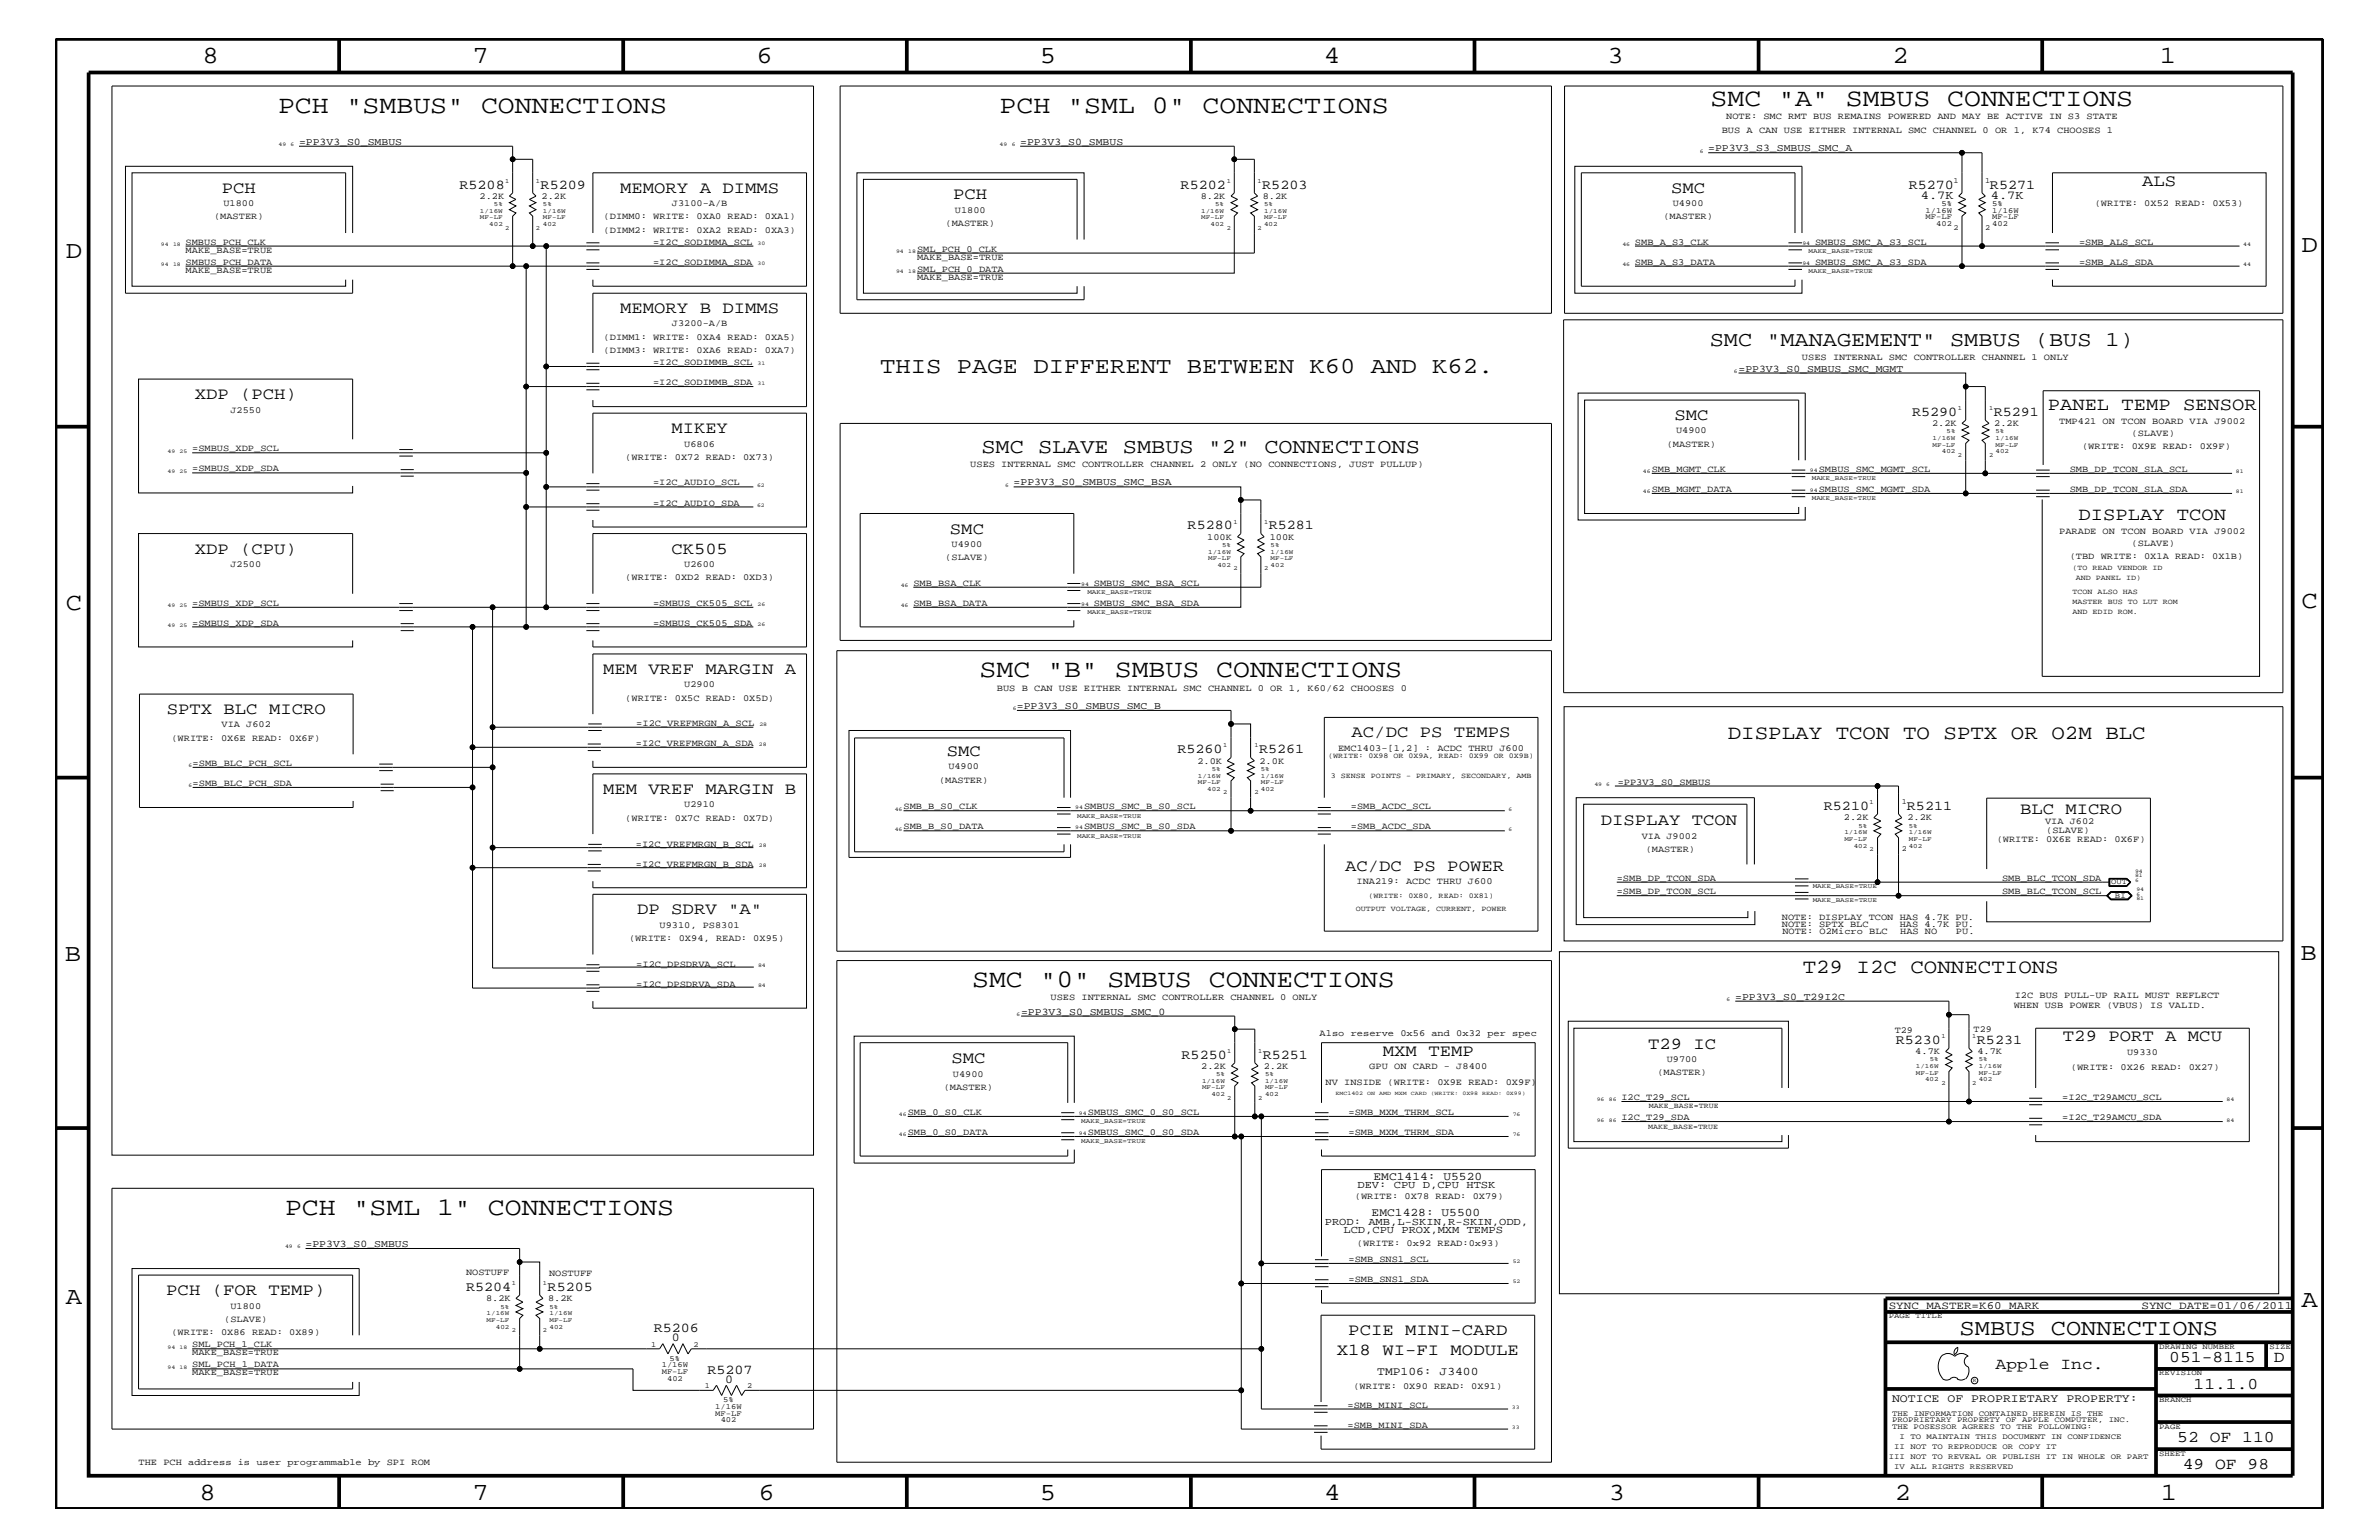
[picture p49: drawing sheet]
<svg xmlns="http://www.w3.org/2000/svg" width="432mm" height="279mm" viewBox="0 0 432 279" stroke-linecap="round" stroke-linejoin="round" font-family="sans-serif">
<defs><g id="words">
<g font-size="4.6">
<text x="50.5" y="20.4">PCH &quot;SMBUS&quot; CONNECTIONS</text>
<text x="181.4" y="20.4">PCH &quot;SML 0&quot; CONNECTIONS</text>
<text x="310.5" y="19.2">SMC &quot;A&quot; SMBUS CONNECTIONS</text>
<text x="177.8" y="122.9">SMC &quot;B&quot; SMBUS CONNECTIONS</text>
<text x="176.4" y="179">SMC &quot;0&quot; SMBUS CONNECTIONS</text>
<text x="51.7" y="220.4">PCH &quot;SML 1&quot; CONNECTIONS</text>
</g>
<g font-size="4.5">
<text x="36.7" y="11.5">8</text>
<text x="85.8" y="11.5">7</text>
<text x="137.3" y="11.5">6</text>
<text x="188.7" y="11.5">5</text>
<text x="240.3" y="11.5">4</text>
<text x="291.8" y="11.5">3</text>
<text x="343.5" y="11.5">2</text>
<text x="392" y="11.5">1</text>
<text x="11.9" y="46.8">D</text>
<text x="417.7" y="45.7">D</text>
<text x="11.9" y="110.6">C</text>
<text x="417.7" y="110.3">C</text>
<text x="11.8" y="174.3">B</text>
<text x="417.6" y="174.2">B</text>
<text x="11.9" y="236.7">A</text>
<text x="417.7" y="237.1">A</text>
<text x="36.2" y="272.1">8</text>
<text x="85.8" y="272.1">7</text>
<text x="137.7" y="272.1">6</text>
<text x="188.7" y="272.1">5</text>
<text x="240.4" y="272.1">4</text>
<text x="292" y="272.1">3</text>
<text x="343.9" y="272.1">2</text>
<text x="392.2" y="272.1">1</text>
</g>
<g font-size="4.1">
<text x="159.8" y="67.7">THIS PAGE DIFFERENT BETWEEN K60 AND K62.</text>
<text x="355.7" y="242.3">SMBUS CONNECTIONS</text>
</g>
<g font-size="3.8">
<text x="310.3" y="62.9">SMC &quot;MANAGEMENT&quot; SMBUS (BUS 1)</text>
<text x="178.1" y="82.2">SMC SLAVE SMBUS &quot;2&quot; CONNECTIONS</text>
</g>
<g font-size="3.6">
<text x="313.6" y="134.1">DISPLAY TCON TO SPTX OR O2M BLC</text>
<text x="327.2" y="176.6">T29 I2C CONNECTIONS</text>
</g>
<g font-size="3.3">
<text x="371.7" y="74.4">PANEL TEMP SENSOR</text>
<text x="377.3" y="94.3">DISPLAY TCON</text>
</g>
<g font-size="3">
<text x="40.3" y="35">PCH</text>
<text x="112.6" y="35">MEMORY A DIMMS</text>
<text x="303.3" y="35">SMC</text>
<text x="388.8" y="33.7">ALS</text>
<text x="173" y="36.2">PCH</text>
<text x="112.6" y="56.8">MEMORY B DIMMS</text>
<text x="35.3" y="72.4">XDP (PCH)</text>
<text x="303.9" y="76.2">SMC</text>
<text x="121.9" y="78.6">MIKEY</text>
<text x="35.3" y="100.4">XDP (CPU)</text>
<text x="121.9" y="100.4">CK505</text>
<text x="172.4" y="96.8">SMC</text>
<text x="109.5" y="122.3">MEM VREF MARGIN A</text>
<text x="30.3" y="129.6">SPTX BLC MICRO</text>
<text x="171.8" y="137.2">SMC</text>
<text x="245.3" y="133.8">AC/DC PS TEMPS</text>
<text x="109.5" y="144">MEM VREF MARGIN B</text>
<text x="290.6" y="149.6">DISPLAY TCON</text>
<text x="366.6" y="147.7">BLC MICRO</text>
<text x="244.1" y="158">AC/DC PS POWER</text>
<text x="115.7" y="165.9">DP SDRV &quot;A&quot;</text>
<text x="251" y="191.6">MXM TEMP</text>
<text x="299.1" y="190.3">T29 IC</text>
<text x="374.4" y="188.9">T29 PORT A MCU</text>
<text x="172.7" y="192.9">SMC</text>
<text x="30.2" y="235">PCH (FOR TEMP)</text>
<text x="242.7" y="245.9">X18 WI-FI MODULE</text>
<text x="244.7" y="242.3">PCIE MINI-CARD</text>
<text x="362.2" y="248.4">Apple Inc.</text>
<text x="393.7" y="247.1">051-8115</text>
<text x="398.1" y="252">11.1.0</text>
<text x="412.7" y="247.1">D</text>
<text x="395.2" y="261.6">52 OF 110</text>
<text x="396.2" y="266.6">49 OF 98</text>
</g>
<g font-size="2.5">
<text x="83.4" y="34.2">R5208</text>
<text x="98.1" y="34.2">R5209</text>
<text x="214.3" y="34.2">R5202</text>
<text x="229.1" y="34.2">R5203</text>
<text x="346.5" y="34.2">R5270</text>
<text x="361.2" y="34.2">R5271</text>
<text x="347" y="75.5">R5290</text>
<text x="361.9" y="75.5">R5291</text>
<text x="215.6" y="96">R5280</text>
<text x="230.3" y="96">R5281</text>
<text x="213.7" y="136.7">R5260</text>
<text x="228.5" y="136.7">R5261</text>
<text x="331" y="147">R5210</text>
<text x="346.1" y="147">R5211</text>
<text x="344.1" y="189.4">R5230</text>
<text x="358.8" y="189.4">R5231</text>
<text x="214.5" y="192.1">R5250</text>
<text x="229.2" y="192.1">R5251</text>
<text x="84.6" y="234.3">R5204</text>
<text x="99.4" y="234.3">R5205</text>
<text x="118.7" y="241.7">R5206</text>
<text x="128.4" y="249.2">R5207</text>
</g>
<g font-size="2.2">
<text x="348.7" y="36.1">4.7K</text>
<text x="361.4" y="36.1">4.7K</text>
<text x="122" y="243.4">0</text>
<text x="131.6" y="250.9">0</text>
</g>
<g font-size="2.1">
<text x="249.3" y="214.1">EMC1414: U5520</text>
<text x="249" y="220.6">EMC1428: U5500</text>
<text x="250" y="249.5">TMP106: J3400</text>
<text x="343.4" y="254.4">NOTICE OF PROPRIETARY PROPERTY:</text>
</g>
<g font-size="2">
<text x="342.8" y="237.4">SYNC_MASTER=K60_MARK</text>
<text x="388.7" y="237.4">SYNC_DATE=01/06/2011</text>
</g>
<g font-size="1.9">
<text x="54.3" y="26.3">=PP3V3_S0_SMBUS</text>
<text x="185.2" y="26.3">=PP3V3_S0_SMBUS</text>
<text x="310" y="27.5">=PP3V3_S3_SMBUS_SMC_A</text>
<text x="315.6" y="67.5">=PP3V3_S0_SMBUS_SMC_MGMT</text>
<text x="184" y="88.1">=PP3V3_S0_SMBUS_SMC_BSA</text>
<text x="184.6" y="128.7">=PP3V3_S0_SMBUS_SMC_B</text>
<text x="185.3" y="184.1">=PP3V3_S0_SMBUS_SMC_0</text>
<text x="315" y="181.4">=PP3V3_S0_T29I2C</text>
<text x="246.4" y="215.5">DEV: CPU D,CPU HTSK</text>
<text x="55.5" y="226.3">=PP3V3_S0_SMBUS</text>
<text x="240.5" y="222.2">PROD: AMB,L-SKIN,R-SKIN,ODD,</text>
<text x="243.8" y="223.7">LCD,CPU PROX,MXM TEMPS</text>
</g>
<g font-size="1.7">
<text x="313.3" y="21.6">NOTE: SMC RMT BUS REMAINS POWERED AND MAY BE ACTIVE IN S3 STATE</text>
<text x="312.5" y="24.1">BUS A CAN USE EITHER INTERNAL SMC CHANNEL 0 OR 1, K74 CHOOSES 1</text>
<text x="38.9" y="39.8">(MASTER)</text>
<text x="40.6" y="37.4">U1800</text>
<text x="87" y="36.1">2.2K</text>
<text x="98.3" y="36.1">2.2K</text>
<text x="109.6" y="39.8">(DIMM0: WRITE: 0XA0 READ: 0XA1)</text>
<text x="122" y="37.4">J3100-A/B</text>
<text x="171.6" y="41">(MASTER)</text>
<text x="173.3" y="38.6">U1800</text>
<text x="217.9" y="36.1">8.2K</text>
<text x="229.2" y="36.1">8.2K</text>
<text x="301.9" y="39.8">(MASTER)</text>
<text x="303.6" y="37.4">U4900</text>
<text x="380.2" y="37.4">(WRITE: 0X52 READ: 0X53)</text>
<text x="33.7" y="44.4">SMBUS_PCH_CLK</text>
<text x="33.7" y="45.9">MAKE_BASE=TRUE</text>
<text x="109.6" y="42.3">(DIMM2: WRITE: 0XA2 READ: 0XA3)</text>
<text x="118.5" y="44.4">=I2C_SODIMMA_SCL</text>
<text x="166.5" y="47.1">MAKE_BASE=TRUE</text>
<text x="166.5" y="45.7">SML_PCH_0_CLK</text>
<text x="296.8" y="44.4">SMB_A_S3_CLK</text>
<text x="329.4" y="44.4">SMBUS_SMC_A_S3_SCL</text>
<text x="377.4" y="44.4">=SMB_ALS_SCL</text>
<text x="33.7" y="49.6">MAKE_BASE=TRUE</text>
<text x="33.7" y="48">SMBUS_PCH_DATA</text>
<text x="118.5" y="48">=I2C_SODIMMA_SDA</text>
<text x="166.5" y="50.7">MAKE_BASE=TRUE</text>
<text x="166.5" y="49.3">SML_PCH_0_DATA</text>
<text x="296.8" y="48">SMB_A_S3_DATA</text>
<text x="329.4" y="48">SMBUS_SMC_A_S3_SDA</text>
<text x="377.4" y="48">=SMB_ALS_SDA</text>
<text x="122" y="59.2">J3200-A/B</text>
<text x="109.6" y="64">(DIMM3: WRITE: 0XA6 READ: 0XA7)</text>
<text x="109.6" y="61.7">(DIMM1: WRITE: 0XA4 READ: 0XA5)</text>
<text x="327.1" y="65.3">USES INTERNAL SMC CONTROLLER CHANNEL 1 ONLY</text>
<text x="118.5" y="69.9">=I2C_SODIMMB_SDA</text>
<text x="118.5" y="66.2">=I2C_SODIMMB_SCL</text>
<text x="41.8" y="74.9">J2550</text>
<text x="350.7" y="77.3">2.2K</text>
<text x="361.9" y="77.3">2.2K</text>
<text x="373.8" y="76.9">TMP421 ON TCON BOARD VIA J9002</text>
<text x="34.9" y="81.9">=SMBUS_XDP_SCL</text>
<text x="113.5" y="83.5">(WRITE: 0X72 READ: 0X73)</text>
<text x="124.2" y="81.1">U6806</text>
<text x="302.5" y="81.1">(MASTER)</text>
<text x="304.2" y="78.6">U4900</text>
<text x="377.9" y="81.4">(WRITE: 0X9E READ: 0X9F)</text>
<text x="386.9" y="79.1">(SLAVE)</text>
<text x="34.9" y="85.5">=SMBUS_XDP_SDA</text>
<text x="118.5" y="88.1">=I2C_AUDIO_SCL</text>
<text x="176.1" y="84.7">USES INTERNAL SMC CONTROLLER CHANNEL 2 ONLY (NO CONNECTIONS, JUST PULLUP)</text>
<text x="299.8" y="85.6">SMB_MGMT_CLK</text>
<text x="299.8" y="89.3">SMB_MGMT_DATA</text>
<text x="330.1" y="85.6">SMBUS_SMC_MGMT_SCL</text>
<text x="330.1" y="89.3">SMBUS_SMC_MGMT_SDA</text>
<text x="375.7" y="89.3">SMB_DP_TCON_SLA_SDA</text>
<text x="375.7" y="85.6">SMB_DP_TCON_SLA_SCL</text>
<text x="118.5" y="91.7">=I2C_AUDIO_SDA</text>
<text x="171.6" y="101.6">(SLAVE)</text>
<text x="172.7" y="99.3">U4900</text>
<text x="219.1" y="97.9">100K</text>
<text x="230.5" y="97.9">100K</text>
<text x="373.8" y="96.9">PARADE ON TCON BOARD VIA J9002</text>
<text x="375.7" y="101.4">(TBD WRITE: 0X1A READ: 0X1B)</text>
<text x="386.9" y="99.1">(SLAVE)</text>
<text x="41.8" y="102.9">J2500</text>
<text x="113.5" y="105.3">(WRITE: 0XD2 READ: 0XD3)</text>
<text x="124.2" y="102.9">U2600</text>
<text x="165.8" y="106.3">SMB_BSA_CLK</text>
<text x="198.5" y="106.3">SMBUS_SMC_BSA_SCL</text>
<text x="34.9" y="109.9">=SMBUS_XDP_SCL</text>
<text x="34.9" y="113.6">=SMBUS_XDP_SDA</text>
<text x="118.5" y="109.9">=SMBUS_CK505_SCL</text>
<text x="118.5" y="113.6">=SMBUS_CK505_SDA</text>
<text x="165.8" y="109.9">SMB_BSA_DATA</text>
<text x="198.5" y="109.9">SMBUS_SMC_BSA_SDA</text>
<text x="124.2" y="124.7">U2900</text>
<text x="180.9" y="125.3">BUS B CAN USE EITHER INTERNAL SMC CHANNEL 0 OR 1, K60/62 CHOOSES 0</text>
<text x="40.2" y="131.9">VIA J602</text>
<text x="113.5" y="127.1">(WRITE: 0X5C READ: 0X5D)</text>
<text x="115.5" y="131.7">=I2C_VREFMRGN_A_SCL</text>
<text x="31.1" y="134.4">(WRITE: 0X6E READ: 0X6F)</text>
<text x="115.4" y="135.3">=I2C_VREFMRGN_A_SDA</text>
<text x="242.9" y="136.2">EMC1403-[1,2] : ACDC THRU J600</text>
<text x="35" y="139">=SMB_BLC_PCH_SCL</text>
<text x="35" y="142.6">=SMB_BLC_PCH_SDA</text>
<text x="170.4" y="142">(MASTER)</text>
<text x="172.1" y="139.6">U4900</text>
<text x="217.3" y="138.5">2.0K</text>
<text x="228.6" y="138.5">2.0K</text>
<text x="293.6" y="142.4">=PP3V3_S0_SMBUS</text>
<text x="113.5" y="149">(WRITE: 0X7C READ: 0X7D)</text>
<text x="124.2" y="146.5">U2910</text>
<text x="164" y="146.8">SMB_B_S0_CLK</text>
<text x="196.8" y="146.8">SMBUS_SMC_B_S0_SCL</text>
<text x="245.2" y="146.8">=SMB_ACDC_SCL</text>
<text x="334.7" y="148.8">2.2K</text>
<text x="346.2" y="148.8">2.2K</text>
<text x="371.2" y="149.5">VIA J602</text>
<text x="115.4" y="153.7">=I2C_VREFMRGN_B_SCL</text>
<text x="164" y="150.5">SMB_B_S0_DATA</text>
<text x="196.8" y="150.5">SMBUS_SMC_B_S0_SDA</text>
<text x="245.2" y="150.5">=SMB_ACDC_SDA</text>
<text x="298" y="152.2">VIA J9002</text>
<text x="298.7" y="154.6">(MASTER)</text>
<text x="362.4" y="152.7">(WRITE: 0X6E READ: 0X6F)</text>
<text x="371.4" y="151.1">(SLAVE)</text>
<text x="115.4" y="157.3">=I2C_VREFMRGN_B_SDA</text>
<text x="246.2" y="160.5">INA219: ACDC THRU J600</text>
<text x="293.5" y="159.9">=SMB_DP_TCON_SDA</text>
<text x="363.4" y="159.9">SMB_BLC_TCON_SDA</text>
<text x="293.5" y="162.2">=SMB_DP_TCON_SCL</text>
<text x="323.4" y="167">NOTE: DISPLAY TCON HAS 4.7K PU.</text>
<text x="363.4" y="162.2">SMB_BLC_TCON_SCL</text>
<text x="114.2" y="170.7">(WRITE: 0X94, READ: 0X95)</text>
<text x="119.7" y="168.3">U9310, PS8301</text>
<text x="323.4" y="168.2">NOTE: SPTX BLC</text>
<text x="323.5" y="169.4">NOTE: O2Micro BLC</text>
<text x="344.8" y="168.2">HAS 4.7K PU.</text>
<text x="344.9" y="169.4">HAS NO</text>
<text x="355" y="169.4">PU.</text>
<text x="115.5" y="175.4">=I2C_DPSDRVA_SCL</text>
<text x="115.5" y="179">=I2C_DPSDRVA_SDA</text>
<text x="190.7" y="181.4">USES INTERNAL SMC CONTROLLER CHANNEL 0 ONLY</text>
<text x="365.5" y="182.9">WHEN USB POWER (VBUS) IS VALID.</text>
<text x="365.7" y="181">I2C BUS PULL-UP RAIL MUST REFLECT</text>
<text x="239.5" y="188">Also reserve 0x56 and 0x32 per spec</text>
<text x="343.9" y="187.4">T29</text>
<text x="347.6" y="191.2">4.7K</text>
<text x="358.2" y="187.2">T29</text>
<text x="358.9" y="191.2">4.7K</text>
<text x="386.1" y="191.4">U9330</text>
<text x="171.3" y="197.8">(MASTER)</text>
<text x="173" y="195.4">U4900</text>
<text x="218" y="193.9">2.2K</text>
<text x="229.4" y="193.9">2.2K</text>
<text x="240.6" y="196.8">NV INSIDE (WRITE: 0X9E READ: 0X9F)</text>
<text x="248.5" y="194">GPU ON CARD - J8400</text>
<text x="300.8" y="195.1">(MASTER)</text>
<text x="302.5" y="192.7">U9700</text>
<text x="375.9" y="194.2">(WRITE: 0X26 READ: 0X27)</text>
<text x="164.8" y="202.3">SMB_0_S0_CLK</text>
<text x="197.4" y="202.3">SMBUS_SMC_0_S0_SCL</text>
<text x="244.8" y="202.3">=SMB_MXM_THRM_SCL</text>
<text x="294.3" y="203.2">I2C_T29_SDA</text>
<text x="294.3" y="199.6">I2C_T29_SCL</text>
<text x="374.3" y="203.2">=I2C_T29AMCU_SDA</text>
<text x="374.3" y="199.6">=I2C_T29AMCU_SCL</text>
<text x="164.8" y="205.9">SMB_0_S0_DATA</text>
<text x="197.4" y="205.9">SMBUS_SMC_0_S0_SDA</text>
<text x="244.8" y="205.9">=SMB_MXM_THRM_SDA</text>
<text x="245.9" y="217.5">(WRITE: 0X78 READ: 0X79)</text>
<text x="246.3" y="226">(WRITE: 0x92 READ:0x93)</text>
<text x="84.6" y="231.3">NOSTUFF</text>
<text x="99.7" y="231.6">NOSTUFF</text>
<text x="244.8" y="229">=SMB_SNS1_SCL</text>
<text x="244.8" y="232.6">=SMB_SNS1_SDA</text>
<text x="40.7" y="239.9">(SLAVE)</text>
<text x="41.8" y="237.4">U1800</text>
<text x="88.2" y="236.1">8.2K</text>
<text x="99.5" y="236.1">8.2K</text>
<text x="31.1" y="242.3">(WRITE: 0X86 READ: 0X89)</text>
<text x="34.9" y="245.9">MAKE_BASE=TRUE</text>
<text x="34.9" y="244.5">SML_PCH_1_CLK</text>
<text x="34.9" y="248.1">SML_PCH_1_DATA</text>
<text x="34.9" y="249.5">MAKE_BASE=TRUE</text>
<text x="245.7" y="252">(WRITE: 0X90 READ: 0X91)</text>
<text x="244.6" y="255.4">=SMB_MINI_SCL</text>
<text x="244.6" y="259">=SMB_MINI_SDA</text>
<text x="25.1" y="265.9">THE PCH address is user programmable by SPI ROM</text>
</g>
<g font-size="1.4">
<text x="354.6" y="33.1">1</text>
<text x="360.3" y="33.1">1</text>
<text x="349.5" y="38.6">1/16W</text>
<text x="349.5" y="39.8">MF-LF</text>
<text x="351.5" y="41">402</text>
<text x="352.4" y="37.4">5%</text>
<text x="354.6" y="41.7">2</text>
<text x="360.3" y="41.7">2</text>
<text x="361.6" y="39.8">MF-LF</text>
<text x="361.6" y="37.4">5%</text>
<text x="361.6" y="41">402</text>
<text x="361.6" y="38.6">1/16W</text>
<text x="376.2" y="103.5">(TO READ VENDOR ID</text>
<text x="376.2" y="107.7">TCON ALSO HAS</text>
<text x="376.8" y="105.3">AND PANEL ID)</text>
<text x="376.2" y="111.4">AND EDID ROM.</text>
<text x="376.2" y="109.5">MASTER BUS TO LUT ROM</text>
<text x="241.1" y="137.4">(WRITE: 0X98 OR 0X9A, READ: 0X99 OR 0X9B)</text>
<text x="241.6" y="141.1">3 SENSE POINTS - PRIMARY, SECONDARY, AMB</text>
<text x="345.2" y="145.9">1</text>
<text x="345.2" y="154.4">2</text>
<text x="383.2" y="160.5">OUT</text>
<text x="246.1" y="165.3">OUTPUT VOLTAGE, CURRENT, POWER</text>
<text x="248.4" y="162.8">(WRITE: 0X80, READ: 0X81)</text>
<text x="383.9" y="162.8">BI</text>
<text x="299.3" y="201">MAKE_BASE=TRUE</text>
<text x="299.1" y="204.9">MAKE_BASE=TRUE</text>
<text x="342.8" y="239.2">PAGE TITLE</text>
<text x="118.2" y="244.4">1</text>
<text x="125.9" y="244.4">2</text>
<text x="391.9" y="244.7">DRAWING NUMBER</text>
<text x="411.9" y="244.7">SIZE</text>
<text x="120.1" y="248.1">1/16W</text>
<text x="120.1" y="249.3">MF-LF</text>
<text x="121.1" y="250.6">402</text>
<text x="121.5" y="246.9">5%</text>
<text x="127.9" y="251.8">1</text>
<text x="135.6" y="251.8">2</text>
<text x="391.9" y="249.5">REVISION</text>
<text x="129.8" y="256.8">MF-LF</text>
<text x="129.8" y="255.6">1/16W</text>
<text x="131.3" y="254.4">5%</text>
<text x="343.4" y="256.8">THE INFORMATION CONTAINED HEREIN IS THE</text>
<text x="391.9" y="254.4">BRANCH</text>
<text x="130.8" y="258">402</text>
<text x="343.4" y="259.3">THE POSESSOR AGREES TO THE FOLLOWING:</text>
<text x="343.4" y="258">PROPRIETARY PROPERTY OF APPLE COMPUTER, INC.</text>
<text x="343.8" y="262.9">II NOT TO REPRODUCE OR COPY IT</text>
<text x="344.8" y="261.1">I TO MAINTAIN THIS DOCUMENT IN CONFIDENCE</text>
<text x="391.9" y="259.3">PAGE</text>
<text x="342.8" y="264.7">III NOT TO REVEAL OR PUBLISH IT IN WHOLE OR PART</text>
<text x="343.8" y="266.6">IV ALL RIGHTS RESERVED</text>
<text x="391.9" y="264.1">SHEET</text>
</g>
<g font-size="1.2">
<text x="91.7" y="33.1">1</text>
<text x="97.3" y="33.1">1</text>
<text x="222.7" y="33.1">1</text>
<text x="228.3" y="33.1">1</text>
<text x="87.1" y="39.8">MF-LF</text>
<text x="87.1" y="38.6">1/16W</text>
<text x="88.8" y="41">402</text>
<text x="89.7" y="37.4">5%</text>
<text x="91.7" y="41.7">2</text>
<text x="97.3" y="41.7">2</text>
<text x="98.6" y="38.6">1/16W</text>
<text x="98.6" y="39.8">MF-LF</text>
<text x="98.6" y="37.4">5%</text>
<text x="98.6" y="41">402</text>
<text x="218" y="38.6">1/16W</text>
<text x="218" y="39.8">MF-LF</text>
<text x="219.7" y="41">402</text>
<text x="220.6" y="37.4">5%</text>
<text x="222.7" y="41.7">2</text>
<text x="228.3" y="41.7">2</text>
<text x="229.4" y="39.8">MF-LF</text>
<text x="229.4" y="41">402</text>
<text x="229.4" y="38.6">1/16W</text>
<text x="229.4" y="37.4">5%</text>
<text x="328.3" y="45.9">MAKE_BASE=TRUE</text>
<text x="328.3" y="49.6">MAKE_BASE=TRUE</text>
<text x="355.3" y="74.4">1</text>
<text x="361" y="74.4">1</text>
<text x="350.8" y="81.1">MF-LF</text>
<text x="350.8" y="79.9">1/16W</text>
<text x="352.5" y="82.2">402</text>
<text x="353.3" y="78.6">5%</text>
<text x="355.3" y="82.8">2</text>
<text x="361" y="82.8">2</text>
<text x="362.2" y="81.1">MF-LF</text>
<text x="362.2" y="82.2">402</text>
<text x="362.2" y="79.9">1/16W</text>
<text x="362.2" y="78.6">5%</text>
<text x="328.8" y="87.1">MAKE_BASE=TRUE</text>
<text x="223.9" y="95">1</text>
<text x="229.4" y="95">1</text>
<text x="328.8" y="90.7">MAKE_BASE=TRUE</text>
<text x="219.3" y="101.6">MF-LF</text>
<text x="219.3" y="100.4">1/16W</text>
<text x="221.8" y="99.3">5%</text>
<text x="230.6" y="101.6">MF-LF</text>
<text x="230.6" y="100.4">1/16W</text>
<text x="230.6" y="99.3">5%</text>
<text x="197.4" y="107.7">MAKE_BASE=TRUE</text>
<text x="221" y="102.9">402</text>
<text x="223.9" y="103.5">2</text>
<text x="229.4" y="103.5">2</text>
<text x="230.6" y="102.9">402</text>
<text x="197.4" y="111.4">MAKE_BASE=TRUE</text>
<text x="222" y="135.6">1</text>
<text x="227.7" y="135.6">1</text>
<text x="217.4" y="141.1">1/16W</text>
<text x="217.4" y="142.3">MF-LF</text>
<text x="219.1" y="143.5">402</text>
<text x="220" y="139.8">5%</text>
<text x="228.9" y="142.3">MF-LF</text>
<text x="228.9" y="139.8">5%</text>
<text x="228.9" y="141.1">1/16W</text>
<text x="228.9" y="143.5">402</text>
<text x="195.5" y="148.4">MAKE_BASE=TRUE</text>
<text x="222" y="144">2</text>
<text x="227.7" y="144">2</text>
<text x="339.3" y="145.9">1</text>
<text x="195.5" y="152">MAKE_BASE=TRUE</text>
<text x="334.8" y="151.3">1/16W</text>
<text x="334.8" y="152.6">MF-LF</text>
<text x="336.5" y="153.8">402</text>
<text x="337.3" y="150.1">5%</text>
<text x="339.3" y="154.4">2</text>
<text x="346.5" y="150.1">5%</text>
<text x="346.5" y="153.8">402</text>
<text x="346.5" y="151.3">1/16W</text>
<text x="346.5" y="152.6">MF-LF</text>
<text x="329" y="161.1">MAKE_BASE=TRUE</text>
<text x="329" y="163.6">MAKE_BASE=TRUE</text>
<text x="222.8" y="191">1</text>
<text x="228.3" y="191">1</text>
<text x="352.4" y="188.3">1</text>
<text x="358" y="188.3">1</text>
<text x="218.2" y="196.5">1/16W</text>
<text x="218.2" y="197.6">MF-LF</text>
<text x="220.7" y="195.3">5%</text>
<text x="229.6" y="197.6">MF-LF</text>
<text x="229.6" y="196.5">1/16W</text>
<text x="229.6" y="195.3">5%</text>
<text x="347.7" y="193.7">1/16W</text>
<text x="347.7" y="195">MF-LF</text>
<text x="349.4" y="196.2">402</text>
<text x="350.3" y="192.6">5%</text>
<text x="352.4" y="196.8">2</text>
<text x="358" y="196.8">2</text>
<text x="359.2" y="195">MF-LF</text>
<text x="359.2" y="196.2">402</text>
<text x="359.2" y="192.6">5%</text>
<text x="359.2" y="193.7">1/16W</text>
<text x="196.3" y="203.7">MAKE_BASE=TRUE</text>
<text x="219.9" y="198.9">402</text>
<text x="222.8" y="199.5">2</text>
<text x="228.3" y="199.5">2</text>
<text x="229.6" y="198.9">402</text>
<text x="196.3" y="207.4">MAKE_BASE=TRUE</text>
<text x="92.9" y="233.2">1</text>
<text x="98.6" y="233.2">1</text>
<text x="88.3" y="239.9">MF-LF</text>
<text x="88.3" y="238.6">1/16W</text>
<text x="90.8" y="237.4">5%</text>
<text x="99.7" y="239.9">MF-LF</text>
<text x="99.7" y="238.6">1/16W</text>
<text x="99.7" y="237.4">5%</text>
<text x="90" y="241.1">402</text>
<text x="92.9" y="241.7">2</text>
<text x="98.6" y="241.7">2</text>
<text x="99.7" y="241.1">402</text>
</g>
<g font-size="1">
<text x="50.5" y="26.5">49</text>
<text x="52.7" y="26.5">6</text>
<text x="181.4" y="26.5">49</text>
<text x="183.6" y="26.5">6</text>
<text x="308.5" y="27.7">6</text>
<text x="29.2" y="44.6">94</text>
<text x="31.4" y="44.6">18</text>
<text x="137.5" y="44.4">30</text>
<text x="162.6" y="45.9">94</text>
<text x="164.8" y="45.9">18</text>
<text x="294.5" y="44.6">46</text>
<text x="327.2" y="44.4">94</text>
<text x="407.2" y="44.6">44</text>
<text x="29.2" y="48.3">94</text>
<text x="31.4" y="48.3">18</text>
<text x="137.5" y="48">30</text>
<text x="162.6" y="49.6">94</text>
<text x="164.8" y="49.6">18</text>
<text x="294.5" y="48.3">46</text>
<text x="327.2" y="48">94</text>
<text x="407.2" y="48.3">44</text>
<text x="137.5" y="66.2">31</text>
<text x="137.5" y="69.9">31</text>
<text x="314.7" y="67.7">6</text>
<text x="30.4" y="82.2">49</text>
<text x="32.6" y="82.2">25</text>
<text x="30.4" y="85.8">49</text>
<text x="32.6" y="85.8">25</text>
<text x="137.4" y="88.3">62</text>
<text x="182.5" y="88.3">6</text>
<text x="298.2" y="89.5">46</text>
<text x="298.2" y="85.9">46</text>
<text x="328.5" y="85.6">94</text>
<text x="328.5" y="89.3">94</text>
<text x="405.8" y="89.5">81</text>
<text x="405.8" y="85.9">81</text>
<text x="137.4" y="92">62</text>
<text x="163.5" y="106.5">46</text>
<text x="196.3" y="106.3">94</text>
<text x="30.4" y="110.2">49</text>
<text x="30.4" y="113.7">49</text>
<text x="32.6" y="110.2">25</text>
<text x="32.6" y="113.7">25</text>
<text x="137.5" y="109.9">26</text>
<text x="137.5" y="113.6">26</text>
<text x="163.5" y="110.2">46</text>
<text x="196.3" y="109.9">94</text>
<text x="137.8" y="131.7">28</text>
<text x="183.8" y="128.9">6</text>
<text x="137.8" y="135.3">28</text>
<text x="34.2" y="139.2">6</text>
<text x="34.2" y="142.9">6</text>
<text x="289.4" y="142.6">49 6</text>
<text x="162.4" y="147.1">46</text>
<text x="195.2" y="146.8">94</text>
<text x="273.8" y="147.1">6</text>
<text x="137.8" y="153.7">28</text>
<text x="162.4" y="150.7">46</text>
<text x="195.2" y="150.5">94</text>
<text x="273.8" y="150.7">6</text>
<text x="137.8" y="157.3">28</text>
<text x="387.5" y="160">6</text>
<text x="387.5" y="159.2">81</text>
<text x="387.5" y="158.4">94</text>
<text x="387.8" y="161.7">94</text>
<text x="387.8" y="162.5">6</text>
<text x="387.8" y="163.4">81</text>
<text x="137.6" y="175.5">84</text>
<text x="137.6" y="179.1">84</text>
<text x="184.5" y="184.3">6</text>
<text x="313.4" y="181.6">6</text>
<text x="163.2" y="202.6">46</text>
<text x="195.8" y="202.3">94</text>
<text x="242.4" y="198.7">EMC1402</text>
<text x="248.2" y="198.7">ON</text>
<text x="250.3" y="198.7">AMD</text>
<text x="253.2" y="198.7">MXM</text>
<text x="256.1" y="198.7">CARD</text>
<text x="259.7" y="198.7">(WRITE:</text>
<text x="265.4" y="198.7">0X98</text>
<text x="269" y="198.7">READ:</text>
<text x="273.3" y="198.7">0X99)</text>
<text x="274.6" y="202.6">76</text>
<text x="289.8" y="203.5">96</text>
<text x="289.8" y="199.8">96</text>
<text x="292" y="203.5">86</text>
<text x="292" y="199.8">86</text>
<text x="404.1" y="203.5">84</text>
<text x="404.1" y="199.8">84</text>
<text x="163.2" y="206.2">46</text>
<text x="195.8" y="205.9">94</text>
<text x="274.6" y="206.2">76</text>
<text x="51.7" y="226.5">49</text>
<text x="53.9" y="226.5">6</text>
<text x="274.6" y="229.2">52</text>
<text x="274.6" y="232.9">52</text>
<text x="30.4" y="244.7">94</text>
<text x="32.6" y="244.7">18</text>
<text x="30.4" y="248.4">94</text>
<text x="32.6" y="248.4">18</text>
<text x="358.1" y="250.7">R</text>
<text x="274.4" y="255.6">33</text>
<text x="274.4" y="259.3">33</text>
</g>
</g></defs>
<g fill="none" stroke="#000" stroke-width=".18">
<path d="M20.3 15.6h127.4v194h-127.4zM152.5 15.6h129.1v41.2h-129.1zM284 15.6h130.4v41.2h-130.4zM54.3 26.5h38.7v8.5l-.5 .6 1.1 .6-1.1 .6 1.1 .6-1.1 .6 1.1 .6-.6 .6v9.1h2.5M93 28.9h3.7v6.1l.6 .6-1.2 .6 1.2 .6-1.2 .6 1.2 .6-1.2 .6 .6 .6v5.4h2.4M185.2 26.5h38.8v8.5l-.6 .6 1.2 .6-1.2 .6 1.2 .6-1.2 .6 1.2 .6-.6 .6v10.4h-57.5M224 28.9h3.7v6.1l.6 .6-1.3 .6 1.3 .6-1.3 .6 1.3 .6-1.3 .6 .7 .6v6.7h-61.2M310 27.7h46.1M33.7 48.3h59.3M33.7 44.6h63M62.7 42.3v-10.9h-38.7v20.5h38.7v-1.2M64 42.3v-12.1h-41.2v23h41.2v-2.5"/>
<path d="M95.5 48.3h41.2M95.5 48.3v37.5M99.1 44.6h37.6M99.1 44.6v21.9M106.4 48.9h2.4M106.4 47.7h2.4M106.4 45.3h2.4M106.4 44.1h2.4M107.6 42.3v-10.9h38.8v20.5h-38.8v-1.2M195.5 43.5v-11h-38.8v20.7h38.8v-1.3M196.8 43.5v-12.1h-41.3v23h41.3v-2.5M283.8 58h130.6v67.7h-130.6z"/>
<path d="M296.8 48.3h59.3M296.8 44.6h109.7M324.6 48.9h2.5M324.6 47.7h2.5M324.6 45.3h2.5M324.6 44.1h2.5M325.8 42.3v-10.9h-38.8v20.5h38.8v-1.2M327.1 42.3v-12.1h-41.3v23h41.3v-2.5M359.7 44.6v-5.4l-.5-.6 1.1-.6-1.1-.6 1.1-.6-1.1-.6 1.1-.6-.6-.6v-7.3h-3.6v7.3l-.6 .6 1.3 .6-1.3 .6 1.3 .6-1.3 .6 1.3 .6-.7 .6v9.1h50.4M371.3 48.9h2.4M371.3 47.7h2.4M371.3 45.3h2.4"/>
<path d="M371.3 44.1h2.4M372.5 42.3v-10.9h38.8v20.5h-38.8v-1.2M64 79.7v-10.9h-38.9v20.6h38.9v-1.2M95.5 70.1h41.2M106.4 67.1h2.4M106.4 65.9h2.4M106.4 70.7h2.4M106.4 69.5h2.4M107.6 64v-10.8h38.8v20.6h-38.8v-1.2M136.7 66.5h-37.6v15.7M152.5 76.8h129.1v39.4h-129.1zM315.6 67.7h41.2v8.5l-.7 .6 1.3 .6-1.3 .6 1.3 .6-1.3 .6 1.3 .7-.6 .6v9h48.3"/>
<path d="M356.8 70.1h3.5v6.1l.7 .6-1.3 .6 1.3 .6-1.3 .6 1.3 .6-1.3 .7 .6 .6v5.4M34.9 85.8h60.6v6.2M34.9 82.2h64.2M72.5 82.7h2.4M72.5 81.6h2.4M72.7 86.4h2.4M72.7 85.2h2.4M99.1 82.2v6.1M106.4 88.9h2.4M106.4 87.7h2.4M106.4 92.6h2.4M106.4 91.4h2.4"/>
<path d="M107.6 85.9v-10.9h38.8v20.6h-38.8v-1.3M136.7 92h-41.2v21.7M136.7 88.3h-37.6v21.9M184 88.3h41.2v8.5l-.6 .6 1.2 .6-1.2 .7 1.2 .6-1.2 .6 1.2 .5-.6 .6v9.2h-59.4M225.2 90.7h3.7v6.1l.5 .6-1.1 .6 1.1 .7-1.1 .6 1.1 .6-1.1 .5 .6 .6v5.5h-63.1M299.8 85.9h105.3M299.8 89.5h57M325.2 86.5h2.5M325.2 85.3h2.5M325.2 90.1h2.5M325.2 88.9h2.5M326.5 83.5v-10.9h-38.9v20.6h38.9v-1.2"/>
<path d="M327.7 83.5v-12.2h-41.3v23h41.3v-2.3M369.6 86.5h2.4M369.6 85.3h2.4M369.6 90.1h2.4M369.6 88.9h2.4M370.8 84.4v-13.5h39.3v51.8h-39.4v-32.1M34.9 113.7h50.9v21.9M34.9 110.2h54.5v21.7M64 107.7v-10.9h-38.9v20.6h38.9v-1.2M72.5 110.8h2.4M72.5 109.5h2.4M72.7 114.4h2.4"/>
<path d="M72.7 113.1h2.4M85.8 113.7h50.9M89.4 110.2h47.3M106.4 110.8h2.4M106.4 109.5h2.4M106.4 114.4h2.4M106.4 113.1h2.4M107.6 107.7v-10.9h38.8v20.6h-38.8v-1.2M151.9 118.1h129.7v54.5h-129.7zM193.7 110.8h2.4M193.7 109.5h2.4M193.7 107.1h2.4"/>
<path d="M193.7 105.9h2.4M194.9 104.1v-10.9h-38.8v20.5h38.8v-1.1M35 139.2h54.4v14.6M64.1 136.8v-10.9h-38.8v20.6h38.8v-1.2M68.8 139.8h2.5M68.8 138.6h2.5M106.7 136.2h2.4M106.7 135h2.4M106.8 132.5h2.4M106.8 131.3h2.4M107.6 129.6v-11h38.8v20.6h-38.8v-1.2M136.7 135.6h-50.9v7.3"/>
<path d="M136.7 131.9h-47.3v7.3M184.6 128.9h38.8v2.4h3.6v6.1l.7 .6-1.3 .6 1.3 .6-1.3 .6 1.3 .6-1.3 .7 .6 .6v5.4M223.4 131.3v6.1l-.6 .6 1.2 .6-1.2 .6 1.2 .6-1.2 .6 1.2 .7-.6 .6v9h49.7M283.9 128.2h130.5v42.5h-130.5zM35 142.9h50.8M69.1 143.5h2.4M69.1 142.3h2.4M85.8 142.9v14.5M89.4 153.8v21.8h19.4v-.1h28M89.4 153.8h47.3M106.7 158h2.4M106.7 156.8h2.4"/>
<path d="M106.8 154.4h2.4M106.8 153.2h2.4M107.6 151.3v-10.9h38.8v20.7h-38.8v-1.2M136.7 157.4h-50.9v21.9h23v-.2h28M164 150.7h59.4M164 147.1h109.1M191.9 151.3h2.4M191.9 150.1h2.4M191.9 147.7h2.4M191.9 146.5h2.4M193.1 144.7v-10.8h-38v20.6h38v-1.3M194.3 144.7v-12.2h-40.2v23.1h40.2v-2.4"/>
<path d="M239.2 151.3h2.4M239.2 150.1h2.4M239.2 147.7h2.4M239.2 146.5h2.4M240.4 144.7v-14.5h38.7v38.7h-38.7v-15.7M293.1 142.6h47.7M317.1 156.8v-10.9h-29.7v20.6h29.8v-1.2M318.4 156.8v-12.1h-32.3v23.1h32.4v-2.5M325.8 159.5h2.5M360.6 157.7v-12.9h29.7v22.4h-29.7v-3.7M382.9 159.4v1.4M382.9 159.5h3.1"/>
<path d="M382.9 159.5v1.2M386 159.4h-3.2v1.4h3.2M386 159.4l.8 .6-.8 .8M386 159.4l.7 .6M386 159.5l.7 .5M386 159.5l.6 .5-.6 .7M106.4 176.2h2.4M106.4 175h2.4M106.4 179.9h2.4M106.4 178.7h2.4M107.6 173.2v-11h38.8v20.7h-38.8v-1.3M151.9 174.3h129.7v91h-129.7z"/>
<path d="M283 172.7h130.6v62h-130.6zM293.5 160h47.3M293.5 162.5h51.1M325.8 160.7h2.5M325.8 163.1h2.5M325.8 161.9h2.5M382.5 162.5l.7-.6h3l.6 .6-.6 .6h-3zM382.9 160.7h3.1M382.9 160h-42.1v-8l.6-.7-1.3-.6 1.3-.6-1.3-.6 1.3-.5-1.3-.6 .7-.7v-5.1h3.8v5.1l.6 .7-1.2 .6 1.2 .5-1.2 .6 1.2 .6-1.2 .6 .6 .7v10.5h37.9M383.1 161.8h3.1l.6 .7M383.1 161.8h3.1l.7 .7-.7 .7h-3.1M383.1 161.7h3.1l.8 .8-.8 .8h-3.1l-.7-.8z"/>
<path d="M383.1 161.8l-.7 .7 .7 .7M383.1 161.8l-.6 .7 .6 .7M386.7 160l-.7 .8M386.7 160l-.7 .7M386.8 162.5l-.6 .7h-3.1M185.3 184.3h38.8v8.5l-.6 .6 1.2 .6-1.2 .7 1.2 .6-1.2 .6 1.2 .6-.6 .5v9.2h1.2M224.1 186.7h3.7v6.1l.5 .6-1.1 .6 1.1 .7-1.1 .6 1.1 .6-1.1 .6 .6 .5v5.6M294.3 199.8h109.1M315 181.6h38.7v8.6l-.6 .6 1.2 .6-1.2 .6 1.2 .6-1.2 .6 1.2 .5-.6 .7v9.1h-59.4M323.4 197.4v-10.9h-37.7v20.6h37.7v-1.2M324.6 197.4v-12.1h-40v23h40v-2.4M353.7 184.1h3.7v6.1l.6 .6-1.2 .6 1.2 .6-1.2 .6 1.2 .6-1.2 .5 .6 .7v5.4"/>
<path d="M368.3 199.2h2.4M369.5 197.4v-10.9h38.8v20.6h-38.8v-1.2M20.3 215.6h127.4v43.7h-127.4zM164.8 202.6h64.1M164.8 206.2h59.3M192.6 203.1h2.4M192.6 201.9h2.4M192.6 206.8h2.4M192.6 205.5h2.4M193.8 200.1v-10.9h-37.7v20.5h37.7v-1.1M195 200.1v-12.1h-40v23h40v-2.4M238.7 203.1h2.4"/>
<path d="M238.7 201.9h2.4M238.7 206.8h2.4M238.7 205.5h2.4M239.9 200.1v-10.9h38.7v20.5h-38.7v-1.1M273.8 206.2h-48.5v26.7M273.8 202.6h-44.9v26.6M353.7 203.5h49.7M368.3 204.1h2.4M368.3 202.9h2.4M368.3 200.4h2.4M55.5 226.5h38.8v2.5h3.7v6l.6 .6-1.3 .6 1.3 .6-1.3 .6 1.3 .6-1.3 .6 .7 .6v5.5M94.3 229v6l-.7 .6 1.3 .6-1.3 .6 1.3 .6-1.3 .6 1.3 .6-.6 .6v9.2h20.6v3.9h14.6l.5-1 1 1.9 .8-1.9 1 1.9 .9-1.9 .9 1.9 .6-.9h90.1"/>
<path d="M238.7 229.8h2.4M238.7 228.5h2.4M238.7 233.5h2.4M238.7 232.2h2.4M239.9 228v-15.8h38.7v24.2h-38.7v-2.4M273.8 232.9h-48.5v19.4M273.8 229.2h-44.9v15.5M34.9 244.7h84.8l.6-.9 .9 1.8 1-1.8 .9 1.8 .9-1.8 .9 1.8 .6-.9h103.4v10.9h44.8M34.9 248.4h59.4M64 242.3v-11h-38.9v20.7h38.9v-1.3M65.2 242.3v-12.1h-41.2v23h41.2v-2.5M225.3 252.3v7h48.4"/>
<path d="M238.5 256.2h2.5M238.5 255h2.5M238.5 259.9h2.5M238.5 258.7h2.5M239.8 254.4v-15.8h38.8v24.3h-38.8v-2.4M352.3 246.1a1.69 1.69 0 0 1 2.5 0 1.72 1.72 0 0 1 2.4 0M352.4 246a3.2 3.2 0 0 0 .4 4.3l.8 .1 .4-.2M354 250.2l.7-.3 .7 .3M355.2 250.2l.7 .2 .7-.2M355.3 244.4v.3a1.18 1.18 0 0 1-.6 1.1M355.4 244.4a.99 .99 0 0 0-.6 1.4M357.2 246a1.04 1.04 0 0 0-.7 1 1.04 1.04 0 0 0 .7 1"/>
<path d="M357.3 248l.1 .7a2.11 2.11 0 0 1-.6 1.5"/>
<circle cx="93" cy="28.9" r=".42"/>
<circle cx="224" cy="28.9" r=".42"/>
<circle cx="356.1" cy="27.7" r=".42"/>
<circle cx="93" cy="48.3" r=".42"/>
<circle cx="95.5" cy="48.3" r=".42"/>
<circle cx="96.7" cy="44.6" r=".42"/>
<circle cx="99.1" cy="44.6" r=".42"/>
<circle cx="356.1" cy="48.3" r=".42"/>
<circle cx="359.7" cy="44.6" r=".42"/>
<circle cx="95.5" cy="70.1" r=".42"/>
<circle cx="99.1" cy="66.5" r=".42"/>
<circle cx="356.8" cy="70.1" r=".42"/>
<circle cx="95.5" cy="92" r=".42"/>
<circle cx="95.5" cy="85.8" r=".42"/>
<circle cx="99.1" cy="82.2" r=".42"/>
<circle cx="99.1" cy="88.3" r=".42"/>
<circle cx="225.2" cy="90.7" r=".42"/>
<circle cx="356.8" cy="89.5" r=".42"/>
<circle cx="360.3" cy="85.9" r=".42"/>
<circle cx="85.8" cy="113.7" r=".42"/>
<circle cx="89.4" cy="110.2" r=".42"/>
<circle cx="95.5" cy="113.7" r=".42"/>
<circle cx="99.1" cy="110.2" r=".42"/>
<circle cx="85.8" cy="135.6" r=".42"/>
<circle cx="89.4" cy="139.2" r=".42"/>
<circle cx="89.4" cy="131.9" r=".42"/>
<circle cx="223.4" cy="131.3" r=".42"/>
<circle cx="85.8" cy="157.4" r=".42"/>
<circle cx="85.8" cy="142.9" r=".42"/>
<circle cx="89.4" cy="153.8" r=".42"/>
<circle cx="223.4" cy="150.7" r=".42"/>
<circle cx="227" cy="147.1" r=".42"/>
<circle cx="340.8" cy="142.6" r=".42"/>
<circle cx="340.8" cy="160" r=".42"/>
<circle cx="344.6" cy="162.5" r=".42"/>
<circle cx="224.1" cy="186.7" r=".42"/>
<circle cx="353.7" cy="184.1" r=".42"/>
<circle cx="357.4" cy="199.8" r=".42"/>
<circle cx="224.1" cy="206.2" r=".42"/>
<circle cx="225.3" cy="206.2" r=".42"/>
<circle cx="227.8" cy="202.6" r=".42"/>
<circle cx="228.9" cy="202.6" r=".42"/>
<circle cx="353.7" cy="203.5" r=".42"/>
<circle cx="94.3" cy="229" r=".42"/>
<circle cx="225.3" cy="232.9" r=".42"/>
<circle cx="228.9" cy="229.2" r=".42"/>
<circle cx="94.3" cy="248.4" r=".42"/>
<circle cx="98" cy="244.7" r=".42"/>
<circle cx="225.3" cy="252.3" r=".42"/>
<circle cx="228.9" cy="244.7" r=".42"/>
<circle cx="358.4" cy="250.5" r=".59"/>
</g>
<g fill="none" stroke="#000" stroke-width=".68" stroke-linecap="butt">
<path d="M10.1 7.1h411.5v266.7h-411.5zM16.1 13.2h400v254.5h-400zM61.6 7.1v6.1M113.1 7.1v6.1M164.6 7.1v6.1M216.2 7.1v6.1M267.6 7.1v6.1M319.2 7.1v6.1M370.7 7.1v6.1M10.1 77.4h6M416.1 77.4h5.5M10.1 141.1h6"/>
<path d="M416.1 141.1h5.5M10.1 204.7h6M416.1 204.7h5.5M342.2 238h73.9M416.1 235.6h-73.9v32.1M342.2 243.5h73.9M342.2 252h49.1M391.3 243.5v24.2M391.3 258h24.8M391.3 253.2h24.8M391.3 248.4h24.8M411.3 243.5v4.9"/>
<path d="M61.6 267.7v6.1M113.1 267.7v6.1M164.6 267.7v6.1M216.2 268v5.8M267.6 267.7v6.1M319.2 267.7v6.1M370.7 267.7v6.1M391.3 262.9h24.8"/>
</g>
<g fill="#000">
<circle cx="93" cy="28.9" r=".42"/>
<circle cx="224" cy="28.9" r=".42"/>
<circle cx="356.1" cy="27.7" r=".42"/>
<circle cx="93" cy="48.3" r=".42"/>
<circle cx="95.5" cy="48.3" r=".42"/>
<circle cx="96.7" cy="44.6" r=".42"/>
<circle cx="99.1" cy="44.6" r=".42"/>
<circle cx="356.1" cy="48.3" r=".42"/>
<circle cx="359.7" cy="44.6" r=".42"/>
<circle cx="95.5" cy="70.1" r=".42"/>
<circle cx="99.1" cy="66.5" r=".42"/>
<circle cx="356.8" cy="70.1" r=".42"/>
<circle cx="95.5" cy="92" r=".42"/>
<circle cx="95.5" cy="85.8" r=".42"/>
<circle cx="99.1" cy="82.2" r=".42"/>
<circle cx="99.1" cy="88.3" r=".42"/>
<circle cx="225.2" cy="90.7" r=".42"/>
<circle cx="356.8" cy="89.5" r=".42"/>
<circle cx="360.3" cy="85.9" r=".42"/>
<circle cx="85.8" cy="113.7" r=".42"/>
<circle cx="89.4" cy="110.2" r=".42"/>
<circle cx="95.5" cy="113.7" r=".42"/>
<circle cx="99.1" cy="110.2" r=".42"/>
<circle cx="85.8" cy="135.6" r=".42"/>
<circle cx="89.4" cy="139.2" r=".42"/>
<circle cx="89.4" cy="131.9" r=".42"/>
<circle cx="223.4" cy="131.3" r=".42"/>
<circle cx="85.8" cy="157.4" r=".42"/>
<circle cx="85.8" cy="142.9" r=".42"/>
<circle cx="89.4" cy="153.8" r=".42"/>
<circle cx="223.4" cy="150.7" r=".42"/>
<circle cx="227" cy="147.1" r=".42"/>
<circle cx="340.8" cy="142.6" r=".42"/>
<circle cx="340.8" cy="160" r=".42"/>
<circle cx="344.6" cy="162.5" r=".42"/>
<circle cx="224.1" cy="186.7" r=".42"/>
<circle cx="353.7" cy="184.1" r=".42"/>
<circle cx="357.4" cy="199.8" r=".42"/>
<circle cx="224.1" cy="206.2" r=".42"/>
<circle cx="225.3" cy="206.2" r=".42"/>
<circle cx="227.8" cy="202.6" r=".42"/>
<circle cx="228.9" cy="202.6" r=".42"/>
<circle cx="353.7" cy="203.5" r=".42"/>
<circle cx="94.3" cy="229" r=".42"/>
<circle cx="225.3" cy="232.9" r=".42"/>
<circle cx="228.9" cy="229.2" r=".42"/>
<circle cx="94.3" cy="248.4" r=".42"/>
<circle cx="98" cy="244.7" r=".42"/>
<circle cx="225.3" cy="252.3" r=".42"/>
<circle cx="228.9" cy="244.7" r=".42"/>
</g>
<use href="#words"/>
</svg>
